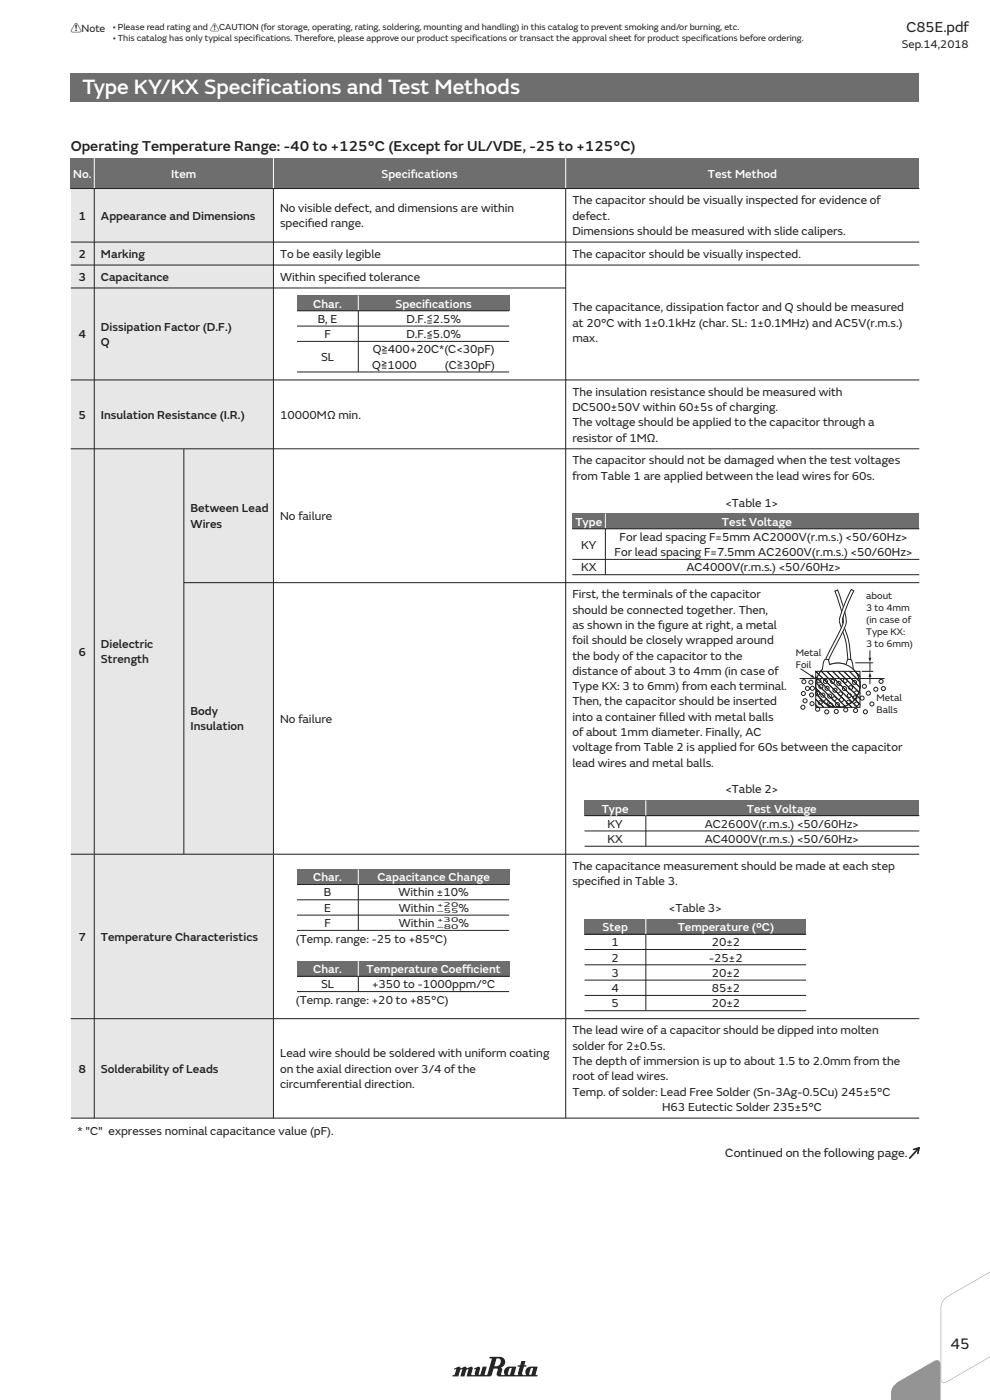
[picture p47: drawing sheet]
<svg xmlns="http://www.w3.org/2000/svg" width="210mm" height="297mm" viewBox="0 0 210 297" stroke-linecap="round" stroke-linejoin="round" font-family="sans-serif">
<defs><g id="words">
<text font-size="4.6" fill="#fff" x="17.5" y="20">Type KY/KX Specifications and Test Methods</text>
<text font-size="3.4" fill="#231f20" x="201.6" y="286.1">45</text>
<g font-size="3.2" fill="#231f20">
<text x="192.3" y="6.7">C85E.pdf</text>
<text x="15" y="32">Operating Temperature Range: -40 to +125°C (Except for UL/VDE, -25 to +125°C)</text>
</g>
<g font-size="2.6" fill="#fff">
<text x="15.6" y="37.8">No.</text>
<text x="36.3" y="37.8">Item</text>
<text x="80.9" y="37.8">Specif</text>
<text x="87.1" y="37.8">ications</text>
<text x="150.2" y="37.8">Test Method</text>
<text x="66.4" y="65.3">Char.</text>
<text x="83.9" y="65.3">Specif</text>
<text x="90.1" y="65.3">ications</text>
<text x="122.1" y="111.5">Type</text>
<text x="153.1" y="111.5">Test Voltage</text>
<text x="127.7" y="172.4">Type</text>
<text x="158.4" y="172.4">Test Voltage</text>
<text x="66.4" y="187">Char.</text>
<text x="80.1" y="187">Capacitance Change</text>
<text x="127.8" y="197.5">Step</text>
<text x="143.8" y="197.5">Temperature (ºC)</text>
<text x="66.4" y="206.4">Char.</text>
<text x="77.8" y="206.4">Temperature Coef</text>
<text x="98" y="206.4">f</text>
<text x="98" y="206.4">icient</text>
</g>
<g font-size="2.6" fill="#231f20">
<text x="16.7" y="46.6">1</text>
<text x="21.4" y="46.6">Appearance and Dimensions</text>
<text x="59.4" y="44.9">No visible defect, and dimensions are within</text>
<text x="121.4" y="43.3">The capacitor should be visually inspected for evidence of</text>
<text x="121.4" y="46.6">defect.</text>
<text x="59.4" y="48.2">specif</text>
<text x="65.3" y="48.2">ied range.</text>
<text x="121.4" y="49.8">Dimensions should be measured with slide calipers.</text>
<text x="16.7" y="59.6">3</text>
<text x="16.7" y="54.7">2</text>
<text x="21.4" y="59.6">Capacitance</text>
<text x="21.4" y="54.7">Marking</text>
<text x="59.4" y="59.6">Within specif</text>
<text x="59.4" y="54.7">To be easily legible</text>
<text x="73.4" y="59.6">ied tolerance</text>
<text x="121.4" y="54.7">The capacitor should be visually inspected.</text>
<text x="16.7" y="71.7">4</text>
<text x="21.4" y="70.1">Dissipation Factor (D.F.)</text>
<text x="67.4" y="68.5">B, E</text>
<text x="68.8" y="71.7">F</text>
<text x="86.2" y="68.5">D.F.&lt;</text>
<text x="86.2" y="71.7">D.F.&lt;</text>
<text x="90.5" y="68.8">=2.5%</text>
<text x="121.4" y="66.1">The capacitance, dissipation factor and Q should be measured</text>
<text x="121.4" y="69.3">at 20°C with 1±0.1kHz (char. SL: 1±0.1MHz) and AC5V(r.m.s.)</text>
<text x="21.4" y="73.4">Q</text>
<text x="68.1" y="76.6">SL</text>
<text x="79.1" y="75">Q&gt;400+20C*(C&lt;30pF)</text>
<text x="80.9" y="75.3">=</text>
<text x="90.5" y="72.1">=5.0%</text>
<text x="121.4" y="72.6">max.</text>
<text x="79" y="78.2">Q&gt;1000</text>
<text x="80.8" y="78.6">=</text>
<text x="94.4" y="78.2">(C&gt;30pF)</text>
<text x="96.9" y="78.6">=</text>
<text x="121.4" y="83.9">The insulation resistance should be measured with</text>
<text x="16.7" y="88.8">5</text>
<text x="21.4" y="88.8">Insulation Resistance (I.R.)</text>
<text x="59.4" y="88.8">10000MΩ min.</text>
<text x="121.4" y="87.2">DC500±50V within 60±5s of charging.</text>
<text x="121.4" y="90.4">The voltage should be applied to the capacitor through a</text>
<text x="121.4" y="93.7">resistor of 1MΩ.</text>
<text x="121.4" y="98.5">The capacitor should not be damaged when the test voltages</text>
<text x="121.4" y="101.8">from Table 1 are applied between the lead wires for 60s.</text>
<text x="153.9" y="107.5">&lt;Table 1&gt;</text>
<text x="40.4" y="108.7">Between Lead</text>
<text x="40.4" y="111.9">Wires</text>
<text x="59.4" y="110.3">No failure</text>
<text x="123.3" y="116.4">KY</text>
<text x="130.4" y="118">For lead spacing F=7.5mm AC2600V(r.m.s.) &lt;50/60Hz&gt;</text>
<text x="131.4" y="114.7">For lead spacing F=5mm AC2000V(r.m.s.) &lt;50/60Hz&gt;</text>
<text x="123.3" y="121.2">KX</text>
<text x="145.6" y="121.2">AC4000V(r.m.s.) &lt;50/60Hz&gt;</text>
<text x="121.4" y="126.9">First, the terminals of the capacitor</text>
<text x="121.4" y="130.2">should be connected together. Then,</text>
<text x="21.4" y="137.5">Dielectric</text>
<text x="121.4" y="133.4">as shown in the f</text>
<text x="121.4" y="136.7">foil should be closely wrapped around</text>
<text x="139.6" y="133.4">igure at right, a metal</text>
<text x="16.7" y="139.1">6</text>
<text x="21.4" y="140.7">Strength</text>
<text x="121.4" y="139.9">the body of the capacitor to the</text>
<text x="121.4" y="143.2">distance of about 3 to 4mm (in case of</text>
<text x="121.4" y="146.4">Type KX: 3 to 6mm) from each terminal.</text>
<text x="121.4" y="149.7">Then, the capacitor should be inserted</text>
<text x="40.4" y="151.7">Body</text>
<text x="40.4" y="154.9">Insulation</text>
<text x="59.4" y="153.3">No failure</text>
<text x="121.4" y="152.9">into a container f</text>
<text x="139.8" y="152.9">illed with metal balls</text>
<text x="121.4" y="156.1">of about 1mm diameter. Finally, AC</text>
<text x="121.4" y="159.4">voltage from Table 2 is applied for 60s between the capacitor</text>
<text x="121.4" y="162.6">lead wires and metal balls.</text>
<text x="153.9" y="168.3">&lt;Table 2&gt;</text>
<text x="128.9" y="178.8">KX</text>
<text x="128.9" y="175.6">KY</text>
<text x="149.5" y="175.6">AC2600V(r.m.s.) &lt;50/60Hz&gt;</text>
<text x="149.5" y="178.8">AC4000V(r.m.s.) &lt;50/60Hz&gt;</text>
<text x="121.4" y="184.5">The capacitance measurement should be made at each step</text>
<text x="68.7" y="190.1">B</text>
<text x="84.6" y="190.1">Within ±10%</text>
<text x="121.4" y="187.8">specif</text>
<text x="127.3" y="187.8">ied in Table 3.</text>
<text x="68.8" y="193.4">E</text>
<text x="68.8" y="196.6">F</text>
<text x="84.6" y="196.7">Within</text>
<text x="84.6" y="193.4">Within</text>
<text x="97.3" y="193.4">%</text>
<text x="97.3" y="196.7">%</text>
<text x="141.9" y="193.5">&lt;Table 3&gt;</text>
<text x="16.7" y="199.6">7</text>
<text x="21.4" y="199.6">Temperature Characteristics</text>
<text x="62.8" y="200">(Temp. range: -25 to +85°C)</text>
<text x="129.7" y="200.7">1</text>
<text x="129.7" y="204">2</text>
<text x="150.4" y="204">-25±2</text>
<text x="151" y="200.7">20±2</text>
<text x="68.1" y="209.6">SL</text>
<text x="78.9" y="209.6">+350 to -1000ppm/°C</text>
<text x="129.7" y="207.2">3</text>
<text x="151" y="207.2">20±2</text>
<text x="62.8" y="212.9">(Temp. range: +20 to +85°C)</text>
<text x="129.7" y="210.5">4</text>
<text x="129.7" y="213.7">5</text>
<text x="151" y="210.5">85±2</text>
<text x="151" y="213.7">20±2</text>
<text x="121.4" y="219.4">The lead wire of a capacitor should be dipped into molten</text>
<text x="16.7" y="227.5">8</text>
<text x="21.4" y="227.5">Solderability of Leads</text>
<text x="59.4" y="224.3">Lead wire should be soldered with uniform coating</text>
<text x="59.4" y="227.5">on the axial direction over 3/4 of the</text>
<text x="121.4" y="222.7">solder for 2±0.5s.</text>
<text x="121.4" y="225.9">The depth of immersion is up to about 1.5 to 2.0mm from the</text>
<text x="59.4" y="230.8">circumferential direction.</text>
<text x="121.4" y="229.2">root of lead wires.</text>
<text x="121.4" y="232.4">Temp. of solder: Lead Free Solder (Sn-3Ag-0.5Cu) 245±5°C</text>
<text x="140.5" y="235.7">H63 Eutectic Solder 235±5°C</text>
<text x="16.4" y="240.7">* &quot;C&quot; expresses nominal capacitance value (pF).</text>
<text x="153.9" y="245.4">Continued on the following page.</text>
</g>
<text font-size="2.5" fill="#231f20" x="191.3" y="10.3">Sep.14,2018</text>
<text font-size="2.3" fill="#231f20" x="15" y="6.9">!Note</text>
<g font-size="2.1" fill="#231f20">
<text x="183.7" y="127.1">about</text>
<text x="183.7" y="129.7">3 to 4mm</text>
<text x="183.7" y="132.2">(in case of</text>
<text x="183.7" y="134.8">Type KX:</text>
<text x="183.7" y="137.3">3 to 6mm)</text>
<text x="168.8" y="139.1">Metal</text>
<text x="168.8" y="141.6">Foil</text>
<text x="185.9" y="148.7">Metal</text>
<text x="185.9" y="151.2">Balls</text>
</g>
<g font-size="1.9" fill="#231f20">
<text x="23.9" y="6.5">• Please read rating and !CAUTION (for storage, operating, rating, soldering, mounting and handling) in this catalog to prevent smoking and/or burning, etc.</text>
<text x="23.9" y="8.8">• This catalog has only typical specifications. Therefore, please approve our product specifications or transact the approval sheet for product specifications before ordering.</text>
</g>
<g font-size="1.5" fill="#231f20">
<text x="92.6" y="193.8">–55</text>
<text x="92.6" y="197">–80</text>
<text x="92.7" y="192.3">+20</text>
<text x="92.7" y="195.6">+30</text>
</g>
</g></defs>
<g fill="#6d6e70">
<path d="M15 15.5h180v6h-180z"/>
<path d="M63 62.7h45v3.2h-45z"/>
</g>
<path d="M63 69.2h45M63 72.4h45M63 78.9h45M63 65.9h45M76 65.9v13" fill="none" stroke="#231f20" stroke-width=".21"/>
<path d="M76 62.7v3.2" fill="none" stroke="#fff" stroke-width=".21"/>
<path d="M63 184.4h45v3.2h-45z" fill="#6d6e70"/>
<path d="M63 187.6h45M63 190.9h45M63 194.1h45M63 197.4h45M76 187.6v9.8" fill="none" stroke="#231f20" stroke-width=".21"/>
<path d="M76 184.4v3.2" fill="none" stroke="#fff" stroke-width=".21"/>
<path d="M63 203.9h45v3.2h-45z" fill="#6d6e70"/>
<path d="M63 207.1h45M63 210.4h45M76 207.1v3.3" fill="none" stroke="#231f20" stroke-width=".21"/>
<path d="M76 203.9v3.2" fill="none" stroke="#fff" stroke-width=".21"/>
<path d="M124 169.8h71v3.2h-71z" fill="#6d6e70"/>
<path d="M124 173h71M124 176.3h71M124 179.5h71M137 173v6.5" fill="none" stroke="#231f20" stroke-width=".21"/>
<path d="M137 169.8v3.2" fill="none" stroke="#fff" stroke-width=".21"/>
<path d="M124 194.9h47v3.3h-47z" fill="#6d6e70"/>
<path d="M124 198.2h47M137 198.2v16.2M124 201.4h47M124 204.7h47M124 207.9h47M124 211.2h47M124 214.4h47" fill="none" stroke="#231f20" stroke-width=".21"/>
<path d="M137 194.9v3.3" fill="none" stroke="#fff" stroke-width=".21"/>
<path d="M121.4 108.9h73.6v3.3h-73.6z" fill="#6d6e70"/>
<path d="M121.4 118.7h73.6M121.4 112.2h73.6M128.4 112.2v9.7M121.4 121.9h73.6" fill="none" stroke="#231f20" stroke-width=".21"/>
<path d="M128.4 108.9v3.3" fill="none" stroke="#fff" stroke-width=".21"/>
<path d="M15 216.1h43v21.1h-43z" fill="#e6e7e8"/>
<path d="M20 216.1v21.1M58 216.1v21.1M120 216.1v21.1M15 237.2h180" fill="none" stroke="#231f20" stroke-width=".21"/>
<path d="M15 181.2h43v34.9h-43z" fill="#e6e7e8"/>
<path d="M20 181.2v34.9M58 181.2v34.9M120 181.2v34.9M15 216.1h180" fill="none" stroke="#231f20" stroke-width=".21"/>
<path d="M15 95.2h43v86h-43z" fill="#e6e7e8"/>
<path d="M20 95.2v86M39 95.2v86M58 95.2v86M120 95.2v86M39 123.6h156M15 181.2h180" fill="none" stroke="#231f20" stroke-width=".21"/>
<path d="M15 80.6h43v14.6h-43z" fill="#e6e7e8"/>
<path d="M15 95.2h180M20 80.6v14.6M58 80.6v14.6M120 80.6v14.6" fill="none" stroke="#231f20" stroke-width=".21"/>
<path d="M15 61.1h43v19.5h-43z" fill="#e6e7e8"/>
<path d="M20 61.1v19.5M58 61.1v19.5M120 61.1v19.5M15 80.6h180" fill="none" stroke="#231f20" stroke-width=".21"/>
<path d="M15 56.2h43v4.9h-43z" fill="#e6e7e8"/>
<path d="M20 56.2v4.9M58 56.2v4.9M120 56.2v4.9h-105" fill="none" stroke="#231f20" stroke-width=".21"/>
<path d="M15 51.4h43v4.8h-43z" fill="#e6e7e8"/>
<path d="M15 56.2h180M20 51.4v4.8M58 51.4v4.8M120 51.4v4.8" fill="none" stroke="#231f20" stroke-width=".21"/>
<path d="M15 40h43v11.4h-43z" fill="#e6e7e8"/>
<path d="M20 40v11.4M58 40v11.4M120 40v11.4M15 51.4h180" fill="none" stroke="#231f20" stroke-width=".21"/>
<path d="M15 33.5h180v6.5h-180z" fill="#6d6e70"/>
<path d="M20 33.5v6.5M58 33.5v6.5M120 33.5v6.5" fill="none" stroke="#fff" stroke-width=".21"/>
<path d="M15 40h180" fill="none" stroke="#231f20" stroke-width=".21"/>
<path d="M178 131.6h.7v.3a21.2 21.2 0 0 1 1.8 8.4h-.7v-1a22.4 22.4 0 0 0-1.7-7.4z" fill="#fff"/>
<path d="M178 131.6l.7 2.3a17 17 0 0 1 1.1 6.4h.7a21.2 21.2 0 0 0-1.8-8.4v-.3" fill="none" stroke="#231f20" stroke-width=".21"/>
<path d="M177.1 125.4l.6-.2a25.8 25.8 0 0 1 1.8 6.9l-.6 1.6-2.8 5.6-.5 1.2h-.6a25.4 25.4 0 0 1 2.6-5.6l.7-1.4a3.6 3.6 0 0 0 .4-2.9z" fill="#fff"/>
<path d="M177.1 125.4l.6-.2a25.8 25.8 0 0 1 1.8 6.9l-.6 1.6-2.8 5.6-.5 1.2h-.6a25.4 25.4 0 0 1 2.6-5.6l.7-1.4a3.6 3.6 0 0 0 .4-2.9z" fill="none" stroke="#231f20" stroke-width=".21"/>
<path d="M174.7 141.8a5.3 5.3 0 0 1 4.8-.9l.3-.9 .6-.1a2.41 2.41 0 0 1 .6 1.9 4.9 4.9 0 0 1-.9 7.6 4.7 4.7 0 0 1-6.2-1.3 4.7 4.7 0 0 1 .8-6.3z" fill="#fff"/>
<path d="M174.7 141.8a5.3 5.3 0 0 1 4.8-.9l.3-.9 .6-.1a2.41 2.41 0 0 1 .6 1.9 4.9 4.9 0 0 1-.9 7.6 4.7 4.7 0 0 1-6.2-1.3 4.7 4.7 0 0 1 .8-6.3z" fill="none" stroke="#231f20" stroke-width=".21"/>
<path d="M174.9 140h.8l.3 .9a4.8 4.8 0 0 1 5.2 1.4 4.8 4.8 0 0 1 .6 5.4 4.7 4.7 0 0 1-6.9 1.4 4.7 4.7 0 0 1-.5-7z" fill="#fff"/>
<path d="M174.9 140h.8l.3 .9a4.8 4.8 0 0 1 5.2 1.4 4.8 4.8 0 0 1 .6 5.4 4.7 4.7 0 0 1-6.9 1.4 4.7 4.7 0 0 1-.5-7z" fill="none" stroke="#231f20" stroke-width=".21"/>
<path d="M180.6 125l.5 .4a28.7 28.7 0 0 0-2.4 6.2h-.7a26.6 26.6 0 0 1 2.6-6.6z" fill="#fff"/>
<g fill="none" stroke="#231f20" stroke-width=".21">
<path d="M178 131.6a26.6 26.6 0 0 1 2.6-6.6l.5 .4a28.7 28.7 0 0 0-2.4 6.2M169.6 143.9h18M173 144.8l5.3 5.3h-1.2l-4.1-4.1zM173 142.4l7.7 7.7h-1.2l-6.5-6.5zM173 146l4.1 4.1h-1.2l-2.9-2.9zM173 143.6l6.5 6.5h-1.2l-5.3-5.3zM173 149.5l.6 .6h-.6zM173 148.4l1.7 1.7h-1.1l-.6-.6zM173 147.2l2.9 2.9h-1.2l-1.7-1.7zM173 142.4h1.2l7.7 7.7h-1.2zM174.2 142.4h1.2l7 7v.7h-.5zM175.4 142.4h1.2l5.8 5.8v1.2z"/>
<path d="M176.6 142.4h1.2l4.6 4.6v1.2zM177.8 142.4h1.2l3.4 3.5v1.1zM179 142.4h1.2l2.2 2.3v1.2zM180.2 142.4h1.2l1 1.1v1.2zM181.4 142.4h1v1.1zM181.4 140.6h3.8M182.8 142.4h2.4M184.5 143.3v1.8"/>
<circle cx="170.3" cy="150" r=".43"/>
<circle cx="170.4" cy="147.1" r=".43"/>
<circle cx="170.5" cy="144.6" r=".43"/>
<circle cx="170.8" cy="148.7" r=".43"/>
<circle cx="171.3" cy="146" r=".43"/>
<circle cx="172" cy="144.7" r=".43"/>
<circle cx="172.2" cy="147.4" r=".43"/>
<circle cx="172.3" cy="149.3" r=".43"/>
<circle cx="172.3" cy="146" r=".43"/>
<circle cx="173.4" cy="150.5" r=".43"/>
<circle cx="173.4" cy="147.1" r=".43"/>
<circle cx="173.7" cy="144.4" r=".43"/>
<circle cx="174" cy="149.1" r=".43"/>
<circle cx="174.1" cy="145.7" r=".43"/>
<circle cx="174.5" cy="147.5" r=".43"/>
<circle cx="175.1" cy="144.6" r=".43"/>
<circle cx="175.2" cy="148.9" r=".43"/>
<circle cx="175.4" cy="151" r=".43"/>
<circle cx="175.4" cy="146" r=".43"/>
<circle cx="176" cy="147.7" r=".43"/>
<circle cx="176.2" cy="149.6" r=".43"/>
<circle cx="176.6" cy="144.6" r=".43"/>
<circle cx="177" cy="148.2" r=".43"/>
<circle cx="177.1" cy="146.4" r=".43"/>
<circle cx="177.4" cy="150.9" r=".43"/>
<circle cx="177.7" cy="149.5" r=".43"/>
<circle cx="177.9" cy="145" r=".43"/>
<circle cx="178.3" cy="147.2" r=".43"/>
<circle cx="178.5" cy="148.4" r=".43"/>
<circle cx="179.1" cy="146.1" r=".43"/>
<circle cx="179.3" cy="144.4" r=".43"/>
<circle cx="179.4" cy="150.6" r=".43"/>
<circle cx="180" cy="149" r=".43"/>
<circle cx="180.2" cy="147.5" r=".43"/>
<circle cx="180.4" cy="145.9" r=".43"/>
<circle cx="181.3" cy="144.8" r=".43"/>
<circle cx="181.3" cy="148" r=".43"/>
<circle cx="181.5" cy="150.7" r=".43"/>
<circle cx="181.7" cy="147" r=".43"/>
<circle cx="181.7" cy="149.3" r=".43"/>
<circle cx="182.9" cy="148.1" r=".43"/>
<circle cx="183.4" cy="145.6" r=".43"/>
<circle cx="183.6" cy="151" r=".43"/>
<circle cx="184.2" cy="147.1" r=".43"/>
<circle cx="184.9" cy="149.3" r=".43"/>
<circle cx="185.8" cy="146.2" r=".43"/>
<circle cx="186.9" cy="144.6" r=".43"/>
<circle cx="187.4" cy="146.1" r=".43"/>
</g>
<path d="M184.5 142.5l.3 1.1h-.6z" fill="#231f20"/>
<path d="M184.5 138v1.8" fill="none" stroke="#231f20" stroke-width=".21"/>
<path d="M184.2 139.6h.6l-.3 1z" fill="#231f20"/>
<path d="M169.8 141.9l2.5 1.6M184.5 140.6v1.8" fill="none" stroke="#231f20" stroke-width=".21"/>
<path d="M172.3 143.1l.7 .8-1.1-.3z" fill="#231f20"/>
<path d="M193.8 243.9l1.2-.4-2 2.2M195 243.5l-.3 1.2" fill="none" stroke="#231f20" stroke-width=".35"/>
<path d="M96.3 290.4l.1 .2 .3-.2a1.12 1.12 0 0 1-.5 1.3h-.2v.3h1.2l.4-1.4 .4-.2-.2 1.6h.7l.4-1.4 .4-.2-.2 1.6h5l.2-.3 .5-1.4 .8 .1-.3 1a.5 .5 0 0 0 .5 .6h8.2v-.3l-.4-.1 .4-1.7h-1.4a1.22 1.22 0 0 0-1 1.8h-.7l-.2-.3 .4-1.5 .6-.1v-.1l-.5-.1 .2-.8-.8-.1-.3 .9-.5 .1v.2l.4 .1a2.03 2.03 0 0 0-.3 1.6l-.7 .1-.1-.1 .3-1.7a3.3 3.3 0 0 0-2 .2 1.35 1.35 0 0 0-.4 1.6h-.7l.2-1.2-.2-.4a1.18 1.18 0 0 0 .8-1.4 1.18 1.18 0 0 0-1.4-.9l-1.8 .1-.1 .3 .5 .1-.9 3.2-.2 .2-.4-.1 .4-1.7h-.8l-.5 1.6-.2 .2-.2-.2 .4-1.2-.4-.4-1 .4 .1 .2h.3l-.2 1.2h-.6l-.2-.1 .4-1.3-.2-.3-.2-.1-.8 .4-.3-.3-.2-.1-.8 .4-.5-.4zM105.3 288.2a.71 .71 0 0 1 .9 .3 .71 .71 0 0 1-.2 .9l-.3 .4h-.8zM108.1 290.3h.5l-.4 1.2-.3 .2-.2-.2zM112.6 290.3h.5l-.3 1.2-.4 .2-.2-.2z" fill="#231f20"/>
<path d="M200.4 275.3l9.7-7.3v.2l-9.2 7a2.68 2.68 0 0 0-1.2 2.1v15.2a.61 .61 0 0 0 .3 .7 .61 .61 0 0 0 .7-.1l9.4-7.1v.2l-9.3 7.1-.4 .1a.74 .74 0 0 1-.9-.9v-15.2l.2-.8z" fill="#bbbdc0"/>
<path d="M189.7 293.8l.8-.7 8.1-4.5a.76 .76 0 0 1 .9 .8v7.6h-10.5a3.5 3.5 0 0 1 .7-3.2z" fill="#939598"/>
<use href="#words"/>
</svg>
